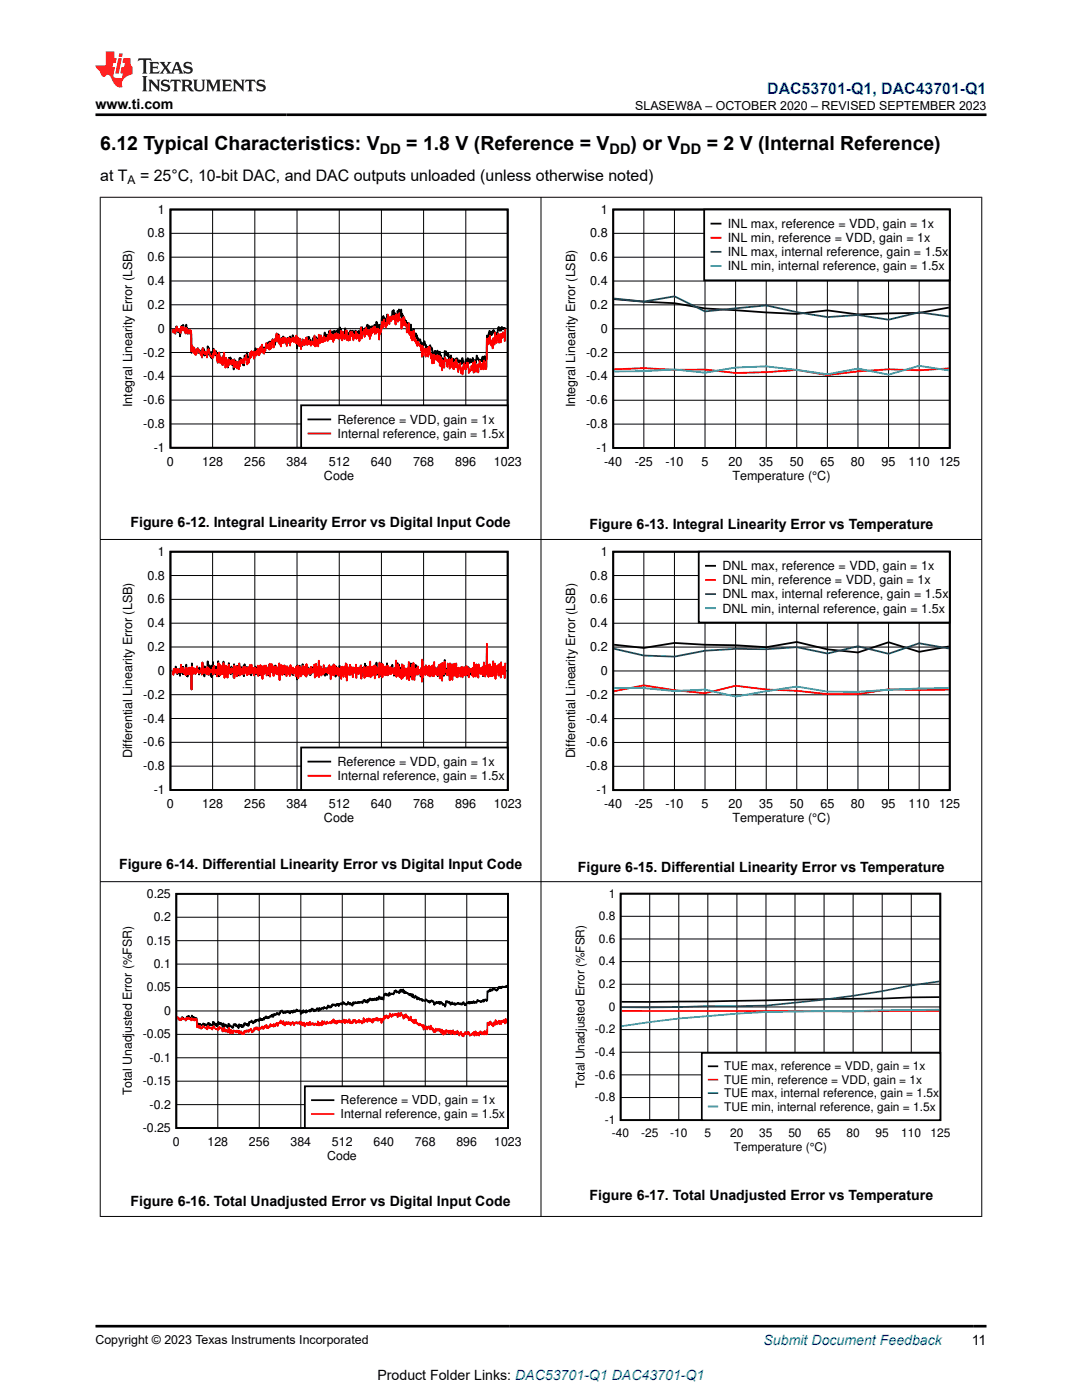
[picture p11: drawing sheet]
<svg xmlns="http://www.w3.org/2000/svg" width="216mm" height="279mm" viewBox="0 0 216 279" stroke-linecap="round" stroke-linejoin="round" font-family="sans-serif">
<defs><g id="words">
<g font-size="3.9">
<text x="20" y="29.9">6.12 Typical Characteristics: V</text>
<text x="81.1" y="29.9">= 1.8 V (Reference = V</text>
<text x="125.8" y="29.9">) or V</text>
<text x="141" y="29.9">= 2 V (Internal Reference)</text>
</g>
<text font-size="3.2" fill="#00f" x="153.1" y="18.7">DAC53701-Q1, DAC43701-Q1</text>
<g font-size="3.2">
<text x="20" y="36.1">at T</text>
<text x="27.9" y="36.1">= 25°C, 10-bit DAC, and DAC outputs unloaded (unless otherwise noted)</text>
</g>
<g font-size="2.9">
<text x="75.8" y="30.7">DD</text>
<text x="121.6" y="30.7">DD</text>
<text x="135.7" y="30.7">DD</text>
</g>
<g font-size="2.8">
<text x="19" y="21.8">www.ti.com</text>
<text x="26" y="105.1">Figure 6-12. Integral Linearity Error vs Digital Input Code</text>
<text x="117.6" y="105.7">Figure 6-13. Integral Linearity Error vs Temperature</text>
<text x="23.8" y="173.4">Figure 6-14. Differential Linearity Error vs Digital Input Code</text>
<text x="115.3" y="174">Figure 6-15. Differential Linearity Error vs Temperature</text>
<text x="117.6" y="239.5">Figure 6-17. Total Unadjusted Error vs Temperature</text>
<text x="26.1" y="240.8">Figure 6-16. Total Unadjusted Error vs Digital Input Code</text>
<text x="193.9" y="268.5">11</text>
<text x="75.3" y="275.3">Product Folder Links: DAC53701-Q1 DAC43701-Q1</text>
</g>
<text font-size="2.8" fill="#00f" x="152.4" y="268.5">Submit Document Feedback</text>
<g font-size="2.5">
<text x="126.8" y="21.9">SLASEW8A – OCTOBER 2020 – REVISED SEPTEMBER 2023</text>
<text x="29.4" y="47.4">0.8</text>
<text x="31.5" y="42.6">1</text>
<text x="117.8" y="47.4">0.8</text>
<text x="119.9" y="42.6">1</text>
<text x="145.2" y="45.5">INL max, reference = VDD, gain = 1x</text>
<text x="29.4" y="52.1">0.6</text>
<text x="117.8" y="52.1">0.6</text>
<text x="145.2" y="48.3">INL min, reference = VDD, gain = 1x</text>
<text x="145.2" y="51.1">INL max, internal reference, gain = 1.5x</text>
<text x="145.2" y="53.9">INL min, internal reference, gain = 1.5x</text>
<text x="29.4" y="56.9">0.4</text>
<text x="117.8" y="56.9">0.4</text>
<text x="29.4" y="61.6">0.2</text>
<text x="117.8" y="61.6">0.2</text>
<text x="28.6" y="71.2">-0.2</text>
<text x="31.5" y="66.4">0</text>
<text x="117" y="71.2">-0.2</text>
<text x="119.9" y="66.4">0</text>
<text x="28.6" y="75.9">-0.4</text>
<text x="117" y="75.9">-0.4</text>
<text x="26.4" y="81.3" transform="rotate(-90 26.4 81.3)">Integral Linearity Error (LSB)</text>
<text x="28.6" y="80.7">-0.6</text>
<text x="114.8" y="81.3" transform="rotate(-90 114.8 81.3)">Integral Linearity Error (LSB)</text>
<text x="117" y="80.7">-0.6</text>
<text x="28.6" y="85.4">-0.8</text>
<text x="67.3" y="84.6">Reference = VDD, gain = 1x</text>
<text x="67.3" y="87.4">Internal reference, gain = 1.5x</text>
<text x="117" y="85.5">-0.8</text>
<text x="30.7" y="90.2">-1</text>
<text x="33.3" y="93">0</text>
<text x="40.3" y="93">128</text>
<text x="48.8" y="93">256</text>
<text x="57.2" y="93">384</text>
<text x="64.6" y="95.8">Code</text>
<text x="65.6" y="93">512</text>
<text x="74" y="93">640</text>
<text x="82.4" y="93">768</text>
<text x="90.9" y="93">896</text>
<text x="98.5" y="93">1023</text>
<text x="119" y="90.2">-1</text>
<text x="120.5" y="93">-40</text>
<text x="126.7" y="93">-25</text>
<text x="132.8" y="93">-10</text>
<text x="140" y="93">5</text>
<text x="145.4" y="93">20</text>
<text x="146.1" y="95.8">Temperature (°C)</text>
<text x="151.5" y="93">35</text>
<text x="157.6" y="93">50</text>
<text x="163.7" y="93">65</text>
<text x="169.8" y="93">80</text>
<text x="175.9" y="93">95</text>
<text x="181.3" y="93">110</text>
<text x="187.4" y="93">125</text>
<text x="31.5" y="110.9">1</text>
<text x="119.9" y="110.9">1</text>
<text x="144.1" y="113.8">DNL max, reference = VDD, gain = 1x</text>
<text x="29.4" y="115.7">0.8</text>
<text x="117.8" y="115.7">0.8</text>
<text x="144.1" y="116.6">DNL min, reference = VDD, gain = 1x</text>
<text x="144.1" y="119.4">DNL max, internal reference, gain = 1.5x</text>
<text x="29.4" y="125.2">0.4</text>
<text x="29.4" y="120.4">0.6</text>
<text x="117.8" y="125.2">0.4</text>
<text x="117.8" y="120.4">0.6</text>
<text x="144.1" y="122.2">DNL min, internal reference, gain = 1.5x</text>
<text x="29.4" y="129.9">0.2</text>
<text x="117.8" y="129.9">0.2</text>
<text x="31.5" y="134.7">0</text>
<text x="119.9" y="134.7">0</text>
<text x="28.6" y="139.4">-0.2</text>
<text x="117" y="139.5">-0.2</text>
<text x="28.6" y="149">-0.6</text>
<text x="28.6" y="144.2">-0.4</text>
<text x="117" y="149">-0.6</text>
<text x="117" y="144.2">-0.4</text>
<text x="26.4" y="151.3" transform="rotate(-90 26.4 151.3)">Differential Linearity Error (LSB)</text>
<text x="28.6" y="153.7">-0.8</text>
<text x="67.3" y="152.9">Reference = VDD, gain = 1x</text>
<text x="67.3" y="155.7">Internal reference, gain = 1.5x</text>
<text x="114.8" y="151.4" transform="rotate(-90 114.8 151.4)">Differential Linearity Error (LSB)</text>
<text x="117" y="153.7">-0.8</text>
<text x="30.7" y="158.5">-1</text>
<text x="33.3" y="161.3">0</text>
<text x="40.3" y="161.3">128</text>
<text x="48.8" y="161.3">256</text>
<text x="57.2" y="161.3">384</text>
<text x="65.6" y="161.3">512</text>
<text x="74" y="161.3">640</text>
<text x="82.4" y="161.3">768</text>
<text x="90.9" y="161.3">896</text>
<text x="98.5" y="161.3">1023</text>
<text x="119" y="158.5">-1</text>
<text x="120.5" y="161.3">-40</text>
<text x="126.7" y="161.3">-25</text>
<text x="132.8" y="161.3">-10</text>
<text x="140" y="161.3">5</text>
<text x="145.4" y="161.3">20</text>
<text x="151.5" y="161.3">35</text>
<text x="157.6" y="161.3">50</text>
<text x="163.7" y="161.3">65</text>
<text x="169.8" y="161.3">80</text>
<text x="175.9" y="161.3">95</text>
<text x="181.3" y="161.3">110</text>
<text x="187.4" y="161.3">125</text>
<text x="64.6" y="164.1">Code</text>
<text x="146.1" y="164.1">Temperature (°C)</text>
<text x="29.3" y="179.2">0.25</text>
<text x="30.7" y="183.8">0.2</text>
<text x="29.3" y="188.5">0.15</text>
<text x="29.3" y="197.9">0.05</text>
<text x="30.7" y="193.2">0.1</text>
<text x="32.7" y="202.6">0</text>
<text x="28.5" y="207.2">-0.05</text>
<text x="29.9" y="211.9">-0.1</text>
<text x="26.3" y="218.6" transform="rotate(-90 26.3 218.6)">Total Unadjusted Error (%FSR)</text>
<text x="28.5" y="216.6">-0.15</text>
<text x="29.9" y="221.3">-0.2</text>
<text x="68" y="220.4">Reference = VDD, gain = 1x</text>
<text x="28.5" y="225.9">-0.25</text>
<text x="68" y="223.2">Internal reference, gain = 1.5x</text>
<text x="34.5" y="228.7">0</text>
<text x="41.4" y="228.7">128</text>
<text x="49.7" y="228.7">256</text>
<text x="58" y="228.7">384</text>
<text x="65.3" y="231.5">Code</text>
<text x="66.2" y="228.7">512</text>
<text x="74.5" y="228.7">640</text>
<text x="82.8" y="228.7">768</text>
<text x="91.1" y="228.7">896</text>
<text x="98.6" y="228.7">1023</text>
<text x="19" y="268.2">Copyright © 2023 Texas Instruments Incorporated</text>
</g>
<g font-size="2.4">
<text x="25.5" y="36.7">A</text>
<text x="121.5" y="179.1">1</text>
<text x="119.5" y="183.6">0.8</text>
<text x="119.5" y="188.2">0.6</text>
<text x="119.5" y="197.2">0.2</text>
<text x="119.5" y="192.7">0.4</text>
<text x="121.5" y="201.7">0</text>
<text x="118.7" y="206.2">-0.2</text>
<text x="118.7" y="215.3">-0.6</text>
<text x="118.7" y="210.8">-0.4</text>
<text x="144.5" y="213.6">TUE max, reference = VDD, gain = 1x</text>
<text x="116.6" y="217.2" transform="rotate(-90 116.6 217.2)">Total Unadjusted Error (%FSR)</text>
<text x="118.7" y="219.8">-0.8</text>
<text x="144.5" y="216.3">TUE min, reference = VDD, gain = 1x</text>
<text x="144.5" y="219">TUE max, internal reference, gain = 1.5x</text>
<text x="144.5" y="221.7">TUE min, internal reference, gain = 1.5x</text>
<text x="120.7" y="224.3">-1</text>
<text x="122.1" y="227">-40</text>
<text x="127.9" y="227">-25</text>
<text x="133.7" y="227">-10</text>
<text x="140.6" y="227">5</text>
<text x="145.7" y="227">20</text>
<text x="151.5" y="227">35</text>
<text x="157.3" y="227">50</text>
<text x="163.1" y="227">65</text>
<text x="168.9" y="227">80</text>
<text x="174.7" y="227">95</text>
<text x="179.8" y="227">110</text>
<text x="185.6" y="227">125</text>
<text x="146.4" y="229.7">Temperature (°C)</text>
</g>
</g></defs>
<path d="M34 41.8h67.3v47.6h-67.3zM100.8 65.6v-.1l-.1 .3-.1-.3-.2 .2-.2-.4-.1 .5v-.5l-.1 .7-.1-.5-.1 .5-.1-.6v.6l-.2-.8-.5 2-.1-.7-.2 .3-.2-.9-.1 .4-.1-.3v.5l-.1-.2-.1 .2v.4l-.1-.7-.1 .7-.2-.9-.1 1.2v-.7l-.3 .8-.1-.3-.1 4.7-.1-.1v.5l-.1-.7-.2-.3-.1 .6-.2-.3v.9l-.1-1.1-.1 .9-.2-.4v.4l-.1-.3-.2 .4-.3-.6v.2l-.1-.4v.2l-.2-.6-.2 1.5-.1-.5-.1 .2-.1-.4-.1 .7-.2-1.1-.1 .9-.1-.5-.2 .5-.1-.7-.2 .9-.1-.8-.1 .8-.1-1-.2 .7-.2-.5-.1 1.3v-.2l-.1 .4-.4-1.7-.2 1.1-.1-.7-.2 .8-.2-.8v.5l-.1-.4-.1 .3-.2-.8v.5l-.2-.5-.3 .9-.1-.7-.1 .7-.1-.8-.1 .5-.2-.6v.2l-.1-.8-.1 .7-.1 .4-.1-.5v.7l-.2-1.6-.1 .5-.1-.7v.6l-.2-.1-.1-.8-.1 .5-.2-.6-.2 2.9v-1.1l-.2-.3-.2 .4-.1-1-.1 .1-.1-.2v-.6l-.1 .9-.1-.7-.1 .7-.1-.8v.8l-.1-1.1-.3 .6-.1-.5-.1 .6-.1-.6-.1 .7-.2-.2v.8l-.2-1.7-.1-.4-.1 .5-.2-.9-.2 .7-.2-.3v.8l-.1-.8-.2-.1v.3l-.4-1.4h-.1l-.1 .8-.5-.6-.1 .5v-1.1l-.2 .3-.2-.4-.1 .5-.2-1.2-.1 .4-.1-.8-.1 1.2-.3-2-.2 1v-.3l-.2 .3-.2-1.9-.1 1.4-.1-1.2v.4l-.2-.9-.1 .9-.1-1-.1 .7-.3-1v.1l-.4-.8v.5l-.1-.1-.1-.8-.1 .6v-1l-.1 1.1-.1-1.9-.2 1.2v-.4l-.1 .2-.1-.3-.1-.7-.1 1.2-.2-.9v1.5l-.2-.8-.1 .3-.2-.6-.1 .5-.2-1.1v.3l-.2-.1-.2 1.8-.1-.3-.1 .1-.2-.3-.2 .5-.1-.3v.3l-.2-1.1-.1 1.7-.1-.9-.1 .5-.1-.6v.7l-.3-1.1-.1 .7-.2-.5-.2 2.9-.1-.8-.1 .5-.1-1.1-.1 .9-.2-.8-.1 .2v-.7l-.1 .6-.1-.8v1.7l-.1-.4-.2 .3-.1-1-.1 1.3-.3-1h-.1l-.1 .8v-.2l-.1 .1-.1-.5v.7l-.2-.9v.9l-.3-.6-.1-.6v.5l-.1-.4-.1 1.3-.1-.8-.1 1.2-.1-1.1-.1 1.4-.1-.8v.4l-.1-.8-.1 .7v-.6l-.1 .5-.1-1v.5l-.1-.3h-.1l-.2 1.5-.2-1-.2 .5-.2-.3v.4l-.2-.5v.3l-.1-.4-.1 .6v-.2l-.2 .3-.2-.7-.2 .7-.1-.6-.1 .7-.1-.8-.2 1.7-.2-1.1-.1 .4-.1-.7v.8l-.2-.8-.1 .3-.1-1.1-.2 1.4-.1-.2-.1 .2-.2-.2-.1-.6h-.1l-.1-.5-.1 .6-.1-.9-.1 1.4-.1-.7v.5l-.2-.7-.3 .9-.1-.3v.9l-.1-1.2-.1 .6v-.7l-.2 .6-.1-.5-.1 1-.2-.6v.2l-.2-.5v.4l-.2-.5-.1 .5-.1-.5-.1 1.4-.1-.4-.2 .5v-.8l-.2 .7-.1-.4v.3l-.1-1-.3 1.7-.1-.6-.1 .1-.1-.2-.1 .1-.1-.6-.1 .9v-.2l-.1 .3-.1-.6-.1 .2-.1-.1v.6l-.1-.3-.1 .5-.1-.6-.1 .7-.1-1.1-.1 1.7-.1-1.3v.1l-.2-.4-.4 1.3-.2-.7v.9l-.3-1.5-.1 .3-.2-.3-.2 1.4-.2-1-.1 .5h-.2v.4l-.1-.3-.1 .3-.1-.9-.1 1.4-.1-.9-.1 .3-.2-.1-.1-.8-.1 1.4-.1-.7-.1 .2-.1-.4-.1 1.4-.2-1.9v.2l-.2-.3-.2 .4-.2-.7v.5l-.1-.8-.3 1.2-.1-.1-.1-.8-.3 1.2-.1-1-.1 .7-.2-.5-.1 1-.1-.9-.1-.2-.1 .7v-.7h-.2l-.1-.4-.1 .8v-.3l-.2 .4v-.6l-.1 .7-.1-.4-.3 .5-.3-1.5-.1 .7-.2-.4-.2 1.8-.3-.8-.1 .2-.1-.5-.1 .9-.3-.4-.1 .7-.1-.7-.1 1.4-.2-1.3-.1 1.2-.1-.9-.1 .7-.1-.5-.2 1.1-.1-.4-.1 .3-.1-.5v.8l-.1-.4-.2 .1-.1-.9-.2 .8v-.4l-.2 1.2v-.8l-.1 .7-.1 .1-.1-.5-.2 .8-.1-.8-.1 .4-.1-.9-.2 1.4h-.1v-.8l-.1 .6-.1-.3-.1 .3-.1-.4-.2 .9v-.9l-.2 1.1v-.7l-.1 .9-.1-.3-.1 .6-.3-1.5-.1 .8h-.1v-.3l-.2 .4-.1-.3-.1 1.9-.1-1-.1 1-.1-.8-.1 .4-.3-1.1v.9l-.2-.9-.2 1.8v-.8l-.2 .9-.1-1-.1 .9v-1l-.2 .4-.1-.5-.1 .2v-.6l-.2 2v-1.3l-.1 .3-.1-.3v.4l-.2-1.1-.1 .8-.1-1.2-.1 .5-.2-.4-.2 2-.2-1v.6l-.4-1.2v.3l-.3-1.2-.1 1.9v-.2l-.1 .3-.5-1.8-.2 .9-.2-1.6v2l-.4-2.4-.1 .9v-.5l-.1 .4-.1-.6v.2l-.2-.8v.6l-.1-.6-.1 1.7-.1-.1-.1 .3v-1.2l-.1 1-.1-1v.8l-.3-1.7-.1 1.2-.2-1.5v1.9l-.1-.5-.1 .5-.2-.6v.3l-.2-.6v.9l-.1-1.1-.2-.4-.2 1.9-.2-1.2-.1 .4-.2-.7-.1 .6v-.7l-.2-.3-.4 1-.3-.8-.1 .3-.1-.5-.1 .3-.2-.9-.1 1.5-.1-4.1-.1 .2h-.1l-.2-.5-.1 .2v-.4l-.2 .8v-1.1l-.2 .3v-1l-.2 1.7-.1-.6-.1 .1-.1-.2-.1-.9-.1 .7-.1-.7v.8l-.2-.7-.3 2.1-.1-1v.2l-.2-.2-.1 .2-.2-1.2-.2 .1-.1 1.4-.2-.8-.1 .4-.2-.6" fill="none" stroke="#000" stroke-width=".36"/>
<g fill="none" stroke="#000" stroke-width=".2">
<path d="M34 56.1h67.3M34 51.3h67.3M34 46.6h67.3M42.4 41.8v47.6M50.8 41.8v47.6M59.3 41.8v47.6M67.7 41.8v47.6M76.1 41.8v47.6M84.5 41.8v47.6M92.9 41.8v47.6M34 79.9h67.3M34 75.1h67.3"/>
<path d="M34 70.3h67.3M34 65.6h67.3M34 60.8h67.3M34 84.6h67.3"/>
</g>
<path d="M100.8 65.6l-.1 2.5-.1-1.5v-.2l-.1 .9-.1-1-.2 1.2-.2-.9-.1 1.7v-1.3l-.2-.2-.1 1.6-.1-1.8-.1 1.2-.2-.8-.1 1.5-.2-1.5v.9l-.1-1.6-.1 2.5-.3-1.3-.1 2-.1-1-.1-.4-.1 .8-.1-1.1v.4l-.1-.2v-1l-.1 1.3-.1-.8-.1 1.2-.1-1.2v1.2l-.1-1-.1-.1-.2 6.1-.1-1-.1 1v-1.2l-.1 .2-.1-.7-.1 1.7-.2-1.3-.1 1.2-.1-.6-.1 .7-.3-1.7-.3 2.3-.1-1.6v1.1l-.2-.9-.1 1.3-.3-2.1-.2 2.3-.1-2-.2 1.5-.1-.9-.2 .9v.1l-.2-.2-.2 .6-.2-2v.6l-.2-.6-.1 1.3-.1-.9-.1 .9-.1-.3-.1-.9-.3 2.2-.1-1.3-.2 1.1-.2-2.1-.4 1.9-.2-1.9-.1 .6-.1-1.2v1.5l-.2-.8v.6l-.2-.9v1.5l-.1-1-.1 .9-.1-.9v.6l-.1-1.8-.1 1.3-.1-.1-.1-.8v.5l-.1-.3-.1 1.5v-1.9l-.1 .9-.1-.7-.1 .4-.1-.6v1.5l-.2-1.4-.1 .3-.1-.7-.1 .2-.1-.1-.1 1.9-.3-1.5-.1 2-.1-2v1.3l-.2-2-.1 1.8-.1-1.6-.1 .4v-.8l-.1 1.2-.2-1.3-.2 1-.1-.9-.2 .3v.5l-.2-1.1v1.8l-.1-1.1-.1 .8-.1-.8-.1 1.1-.1-1.8-.1 .9-.1-1-.1 .2v-.2l-.1-1.5-.3 2.1-.1-1.7-.1 .6-.1-.3-.1 .3-.1 1.1-.1-1.6-.1 .7-.1-.7-.1 .2-.1 1-.1-1.8-.1 2.2-.1-2.2-.1 1-.1-1.1-.2 .2-.2-.7-.1 .4-.1-.7v1l-.1-.8-.1 .4v-.6l-.1 .3-.2-.9-.1 .4-.1-1.8v.2l-.1-.3-.1 1.7v-.5l-.1 .8-.1-1.8-.1 1.4-.1-1.3-.1 .6-.1-.8-.1 .6-.1-2.2-.1 1.7-.1-.2-.1 .2-.1-.3v.5l-.1-1.7-.1 .3-.1-.5v.5l-.3-1.7v.3l-.1-.3-.1 1.7-.1-1.4-.2 2v-1.6l-.1-.2-.2 .1-.1-1.4-.1 .7-.1-.3-.1 1.3-.2-1.5-.1 1.2-.1-1.2-.1 2.1-.2-1.6-.1 .5-.1-.7v.4l-.2-.3-.1 .7-.1-.4-.1 .7-.1-1-.2 1.6-.1-1.1-.1 .5-.1-1.3-.2 2.2-.2-.5v.9l-.1-.9-.1-.2v.3l-.1-.1-.1-.8-.1 1.5-.1-1-.1 1.3-.1-1.3-.2 2.1-.1-.5v.8l-.1-.8-.1 .3-.1 1.7-.1-2.1-.1 .1v-.3l-.1 .7-.1-.4-.1 .8-.2-1.2-.1 1.3-.1-1.5v1.1l-.2-1-.3 1.3-.1-1.1-.2 1.6v-1.3l-.1 1.9-.2-1.6-.1 .9v-1.2l-.2 .2v-.1l-.1 .8-.1-1.3-.4 1.9v-1.5l-.1 .9v-.7l-.2 .7v-.2l-.1 .1-.1 1-.2-2.3-.1 2.2-.1-.1-.1 .7-.2-1.3-.1 .6-.2-.8-.1 1-.1-1.4v1.2l-.1-.2-.1 .3-.2-.7-.1 1.1-.2-1.6-.1 .3v-.3l-.1 .8-.2-.9-.1 1.7-.1-.8-.2 .9-.1-1-.2 .9-.1-2v1.4l-.1-1.3-.1 1.5-.1-.7-.1 .9v-.7l-.2 .4v-1.2l-.2 1.8-.1-.9-.1 .5-.1-1.6-.1 1-.1-.1-.2 .8-.1-1-.2 .8-.2-1-.1 .7-.2-.6v1.1l-.1-.7-.1 .8v-.9l-.1 1.3-.2-1.5-.1 1v-.8l-.2 .8v-.1l-.1-1.7-.1 .8-.1-.1-.1 1.2-.1-1-.1 1.3-.2-.7h-.1l-.2 .7-.3-1-.1 1.2v-.8l-.3 .8-.1-1.3-.3 1.5-.2-1.7-.1 2.3-.1-1v.5l-.2-.7-.1 .8v-1l-.1 1.4v-.8l-.1 .8-.1-2.2-.2 1.9v-.4l-.1 .4-.1-.2v.1l-.2-.6-.2 .9-.1-.8-.1 .5-.1-.8-.1 .8-.2-.6-.1 .7-.1-1.5-.1 1.4-.1-1.2v1.2l-.1 .1v-1l-.2 1.1-.2-1.1-.1 1-.1-.6-.2 1.5-.2-2.1-.2 1.5-.1-.8-.1 .6v-1.5l-.2 1.2-.2-1.6-.1 1.4-.1-1.1-.1 .7-.1-.4-.1 .6-.1-.8-.1 .7-.1-.5-.1 .4-.1-.4v.6l-.1-.4-.1 1.2-.2-1.6-.1 .6v-.6l-.2 1-.1-.3-.1 1-.1-1.5-.1 .8-.2-1.1-.1 1.1-.1-.1v.1l-.2-1v1.1l-.1-.8-.1 .2v-.4l-.2 1.7-.1-1.6-.1 1.1-.1-1.8v1.5l-.1-.8-.1 .6h-.1l-.2-1.7-.1 1.6-.1-.6-.2 .7-.1-.2-.1 1.4-.2-1.6-.1 .7-.1-.4-.1 1.4-.1 .1h-.1l-.1-1.2-.1 1.4v-.7l-.1-.2-.1 .2v-.3l-.1 .7-.1-.4-.1 .3v-1l-.2 1.6h-.2v-.4l-.1 1-.1-.6v.4l-.2-.4v.4l-.1-1.6-.1 .9v-.5l-.2 .9v-.8l-.1 1.1-.1-.6-.1 1.1-.1-.7v.6l-.1-.1-.1-1.1v1.1l-.1-.7-.2 1-.2-.8-.2 1.4-.2-1.3v-.1l-.2 .6-.1-.7-.1 1.2-.2-.9-.2 1.9-.1-.7-.3 1.2-.2-1.9v.6l-.1-.2-.1 .5-.1-.1-.1 .8-.1-.9-.1 .8-.2-.7-.1 .8v-.7l-.2 .2-.2 1.1v-.9l-.1 1.5-.1-.6-.1 .5-.1-.8-.1 .8-.1-1.5-.2 1.1-.2-.9v1l-.1-1.5-.1 1.1-.2-1-.2 .9-.2-.7v.4l-.2-.7-.1 .4v-.5l-.1 1.2-.1-.6-.1 .9-.1-1.3v.7l-.2-1.2-.1 2-.3-3-.2 2.2v-.6l-.1 .8-.2-1.3h-.1v.6l-.1-.7-.1 1.1-.2-2.2v1.4l-.2-.9-.1 1.6-.2-1.9h-.1l-.1 .2-.2-.9-.1 1-.1-.3v.8l-.1-.7-.1 .9-.3-.6-.1 .3-.3-.8-.1-.8v.6l-.1-.4-.1 .1-.1 1.4-.1-.7-.1 .2-.1-.5v.4l-.2-.5-.1 .4-.2-1.1-.2 1.7-.1-1-.1 .6-.2-.4-.2-.1v-.5l-.1 .1-.2-.3-.1 1-.2-.2v.5l-.1-.6-.1 .4-.2-1.3-.1 1.1-.3-1.5-.1 1.1v-3.7l-.1-.4-.1 .5v-.7l-.1 .6-.1-.4-.1 .6-.1-.7-.1 .6-.2-.9-.1 .5v-.7l-.2 1.2v-.9l-.2 .3-.1-.5-.1-.2-.1 .2-.1-.3v.7l-.3-.7v1.2l-.1-.2-.1 .2-.2-.7-.1 .3-.1-.3-.1 .3-.1-.8-.4 1.3-.1-.6-.2 .5-.1-.8" fill="none" stroke="#f00" stroke-width=".36"/>
<path d="M60.1 80.9h41.2v8.5h-41.2z" fill-rule="evenodd" fill="#fff"/>
<path d="M122.4 41.8h67.1v47.6h-67.1zM122.5 59.7l6 .5 6.1 .3 6.1 1.1 18.3 1 6.1-.7 6.1 .8 12.2-.3 5.9-1M60.1 80.9h41.2v8.5h-41.2zM61.5 83.7h4.4" fill="none" stroke="#000" stroke-width=".36"/>
<path d="M189.3 73.5l-5.9 .4-6.1-.2-6.1 .4-6.1 .7-6.1-1-6.1 .5-6.1 .1-6.1-.6h-6.1l-6.1-.3-6 .2M61.5 86.5h4.4" fill="none" stroke="#f00" stroke-width=".36"/>
<g fill="none" stroke="#000" stroke-width=".2">
<path d="M122.4 56.1h67.1M122.4 51.3h67.1M122.4 46.6h67.1M128.5 41.8v47.6M134.6 41.8v47.6M140.7 41.8v47.6M146.8 41.8v47.6M152.9 41.8v47.6M159 41.8v47.6M165.1 41.8v47.6M171.2 41.8v47.6M177.3 41.8v47.6"/>
<path d="M183.4 41.8v47.6M122.4 79.9h67.1M122.4 75.1h67.1M122.4 70.4h67.1M122.4 65.6h67.1M122.4 60.8h67.1M122.4 84.6h67.1"/>
</g>
<path d="M122.5 59.6l6 .6 6.1-1.1 6.1 3.1 12.2-1.3 6.1 1.4 6.1 1 6.1-.4 6.1 .9 6.1-1.5 5.9 .9" fill="none" stroke="#105465" stroke-width=".36"/>
<path d="M189.3 73.9l-5.9-.9-6.1 1.8-6.1-1.2-6.1 1.1-12.2-1.6-6.1 .2-6.1 1.1-6.1-.7-6.1 .4h-6" fill="none" stroke="#00bacc" stroke-width=".36"/>
<path d="M140.5 41.8h49v14.1h-49z" fill-rule="evenodd" fill="#fff"/>
<path d="M140.5 41.8h49v14.1h-49zM142 44.6h1.8M34 110.1h67.3v47.6h-67.3zM34.5 133.9l.1 .4 .2-.7 .1 .6 .2-1.2 .2 1.5 .1-.8 .1 .8v-.7l.1 .2 .1-.2 .1 .3v-.4l.1 1.2 .2-2.1 .2 1.5 .1-1.2 .1 1.5 .1-1.5v1.4l.3-.8 .1 .6 .2-1.7v2.3l.2-1.3v1.4l.1-1.6 .1 1 .1-.8 .1 .6 .3-.6 .1 4 .1-5.2 .2 2 .1-.9 .1 .6 .1-.6 .1 .7v-.5l.1 .7 .1-.5v.1l.2-.4 .1 .2 .1-.4 .2 1.2 .1-1.4 .1 1v-.2l.1 .3 .1-.8v.6l.1 .2 .1-.1 .1-1.9 .1 2v-1.2l.3 1.9v-2l.1 1.4 .1-.8 .1 .6 .1-.7 .2 .8v-2.3l.1 2.6 .1-.7v.7l.1-1.9 .1 1.9 .1-.7 .1 .3v-1l.1 1.7 .1-2.1v2.3l.3-3 .1 2.4v-1.2l.1 1 .1-.6 .1 .8 .1-1.1v1l.1-1.4 .1 1.6 .1-.7v1l.2-2.9 .1 3 .1-1.6v1.5l.1-1.3 .1 .2v-.5l.1 1 .1-.7 .1 .7 .1-.4 .1 .6 .2-2.5 .1 2.3v-.5l.2 .6v-.8l.1 .6 .1-.3 .2 .3v-.9l.2 1.2 .2-2.2v1.6l.2 .2 .1-.7v1.2l.2-1.6v1.3h.2v-.9l.1 .8 .1-.6v1.6l.1-2.6 .1 1.9 .1-.9 .1 .6 .2-.6v1.3l.1-2 .1 2 .1-1.5 .1 1.3 .2-1.7 .1 1.3 .1-1.3 .1 1.3 .1-.7 .1 .6 .1-.7 .1 1.1 .1-1.7 .1 2.1 .1-2.4 .1 1.5 .2-.5v.6l.2-1.1v1l.2 .3 .2-.9 .1 .7 .1-1.2v1.6l.2-1.4v1.6l.1-1.4 .1 .6v-.6l.1 .8 .1-.6 .1 .5 .1-.8v1.4l.3-1.7 .1 1.6 .1-1.1v.9l.2-1.1v1l.1-1 .1 1 .2-1.2v1.7l.1-1.8 .1 1.3 .2-1.1 .1 1.6 .1-1v.2l.1-.2 .1 .5v-1.1l.1 1.2 .1-.9 .1 .8 .1-1 .2 1.1v-.8l.1 .2v-.3l.1 1.2 .1-1.5 .2 1.6v-2.1l.2 1.7 .1-1.2 .1 .9 .3-.8 .1 1.1 .1-.7 .1 .7v-.6l.2 .5v-1.5l.1 1.6 .1-1.4 .2 1.1 .1-.7 .1 1.1 .2-.7v.9l.1-1 .1 .2 .1-.2 .1 .5 .1-1v1.3l.2-.9v.6l.1-1.1 .1 1 .2-.3v.8l.1-1.4 .2 1.4 .1-1.6 .2 1.2 .1-1 .1 1.3 .2-1.3v1.1l.1-1.2 .1 1.6v-.8l.2-.1 .1-.5v.5l.1-.3 .1 1.2v-1.3l.2 1 .1-.8 .2 .4 .1-.3 .2 1.9v-2.8l.4 1.8 .1-1.8 .1 1.7 .1-.7 .1 .2 .1-.3 .1 .9 .1-2.1 .1 1.8 .1-.7 .1 .6v-.7l.1 .4 .2-.2 .1 1.2 .1-1.6 .1 1 .1-1.1 .2 1 .1-.6 .1 1.1 .1-1.2 .1 1.2v-1.6l.2 1.2 .1-.8 .1 .6 .1-1 .1 .9v-.5l.2 .7v-.4l.1 1.3 .1-2.2 .1 1.9 .1-1.5 .1 1.1 .1-1 .1 .7v-.8l.3 1.2 .2-1.5 .1 1.5 .1-.7 .1 .3 .1-.3 .1 .5 .1-1.4 .1 1 .1-.5 .1 1.5 .2-1.6 .1 1.4 .1-1.1 .2 .7v-1.1l.1 .7v-.8l.1 1.3 .1-1 .2 .8v-.8l.1 .9 .1-.7 .2 .7v-1.2l.2 1.3 .1-.9 .1 1 .1-1.1 .1 1.6v-2l.1 1.2 .1-.7 .1 .7 .1-.9v1.1l.2-1.1 .1 1.3 .1-1.7 .1 1.9 .1-1.3 .1 .9 .1-.6 .1 .6 .2-.7 .2 .4 .2-.9v1.4l.2-.9 .2 .8v-1.4l.1 1.5 .1-1.1 .1 .8 .2-.5 .1-1.1 .1 2 .1-1.3 .1 1.1v-1.1l.1 .7 .1-.7 .1 .9v-.5l.1 .5v-.6l.1 .2 .1-.2v.4l.1-.8 .1 1v-.7l.2 .7v-.9l.1 .8 .3-.7v.7l.1-.2 .1 .3 .2-1.3 .2 1.2v-.9l.1 1.6 .1-1.5v1l.1-1.2 .1 1.5v-1.2l.1 .8 .1-1.9 .1 2.6 .1-2.1 .1 1.8 .1-1.6 .1 1.2v-.9l.1 1.1 .1-.7 .1 .3 .1-.1v-1l.1 1.6 .1-1.4 .1 1.2 .2-1.3 .2 1.2 .1-.5 .1 .4 .1-1.2 .1 1.9 .1-1.3 .2 .7v-2.1l.1 2.4 .1-1.3v1.3l.1-1v.9l.3-1.4 .1 1.9 .1-1.6v.7h.1l.1-1.8 .3 2 .1-1.1 .1 1 .1-.2 .1 .3v-1.1l.1 1.2 .1-.8 .1 1.1 .1-2.3 .2 2.4v-1.2l.1 .6 .1-.7v.5l.1-.4 .2 .6 .1-.4 .1 .4 .2-1.5v1.2h.2v-.3l.1 1.3 .2-1.5 .1 1 .2-.7 .1 1 .1-2.4 .2 2.1 .1-1.7 .1 1.9 .2-1v.7l.1-1.1 .1 .1v1.8l.2-2.3v2.1l.1-1.6 .1 1.2 .1-1.2 .1 .9 .1-.3 .2 .2v-.4l.1 .7 .1-.5v.3l.2-.7 .1 1.4 .1-1.9 .2 1.5v-1l.1 1.6 .1-2.7 .1 2.3 .3-1.1v.5l.1-1.2 .1 1.5 .2-.6 .1 1 .1-2.1 .1 1.7 .1-.8 .1 .9v-.8l.1 .9 .1-1 .1 .5 .1-.4 .2 .1v1.2l.1-1.7 .1 .7v-.2l.2 .3 .2-.2 .1-.9 .2 1.4 .1-.6 .2 .7v-.9l.3 1v-1.5l.2 1 .1-.6 .2 .9 .2-.8 .2 1.3 .1-1.8 .1 .9 .1-.1 .1-.7 .1 1.2 .1-1.2 .1 1.2 .1-.7 .1 .3v-.5l.1 .2 .1 1.3v-1.9l.1 1.6 .1-1.6v1.2l.2-1.3v1.5l.2-.7 .1 1v-1.2l.1 .4 .1-.3 .1 .4 .1-.2v1l.2-3.2 .1 2.5 .2-.8 .1 1.2v-.8l.2 .2v-.6l.1 1.2 .1-1.2 .2 1.5v-1.7l.1 1.1 .2-1.1 .1 1.5v-1.1l.1 .6 .1-.2v.2l.1-.8 .1 1.3 .1-1.6 .1 1.4 .1-1 .1 .5 .1-.5 .1 .7 .1-.8 .1 .7 .1 .1 .1-.6 .1 .6v-.8l.1 .9 .3-1.1 .1 1.4 .1-1.4 .4 1.4v-1l.1 .7 .1-.8v.6l.1-1.1 .2 1.3 .2-.8v.1l.1 1.3 .1-1.8v1.4l.2-1 .2 1.1v-1l.1 .4 .1-.5 .1 .7 .1-.7 .1 1.1 .2-1.2 .1 .9 .1-.7 .1 .7 .1-1.1 .1 .6v-.6l.2 1.1v-.7l.1 .7v-.6l.3 .4 .1-.5v.4l.1-.4 .1 .6v-.7l.2 .6v-.9l.2 1.8v-2l.1 1.2 .2-.7 .1 .6 .1-.3 .1 .8v-1.2l.1 .6 .1-4.8v5l.3-.8 .1 1.2 .1-1.9 .1 1.7 .1-1 .2 1.2v-1.2l.2 .7v-.7l.1 .8 .1-.8 .2 1 .2-.8v.8l.2-1.1v.9l.1-.8 .1 .6v-.9l.3 1.2 .1-1 .1 1.1 .1-.9 .1 .9 .1-1.2v1.1l.1-.9 .1 .7v-.3l.1 .3 .2-.4 .1 .5 .1-.6v.4" fill="none" stroke="#000" stroke-width=".36"/>
<path d="M142 47.4h1.8M100.8 132.2l-.1 3.1-.1-2.3-.1 1.3-.1 .2-.1-1.4-.2 1.4-.1-2.3-.1 3-.2-2.7-.2 2.4v-2.3l-.1 1.6-.1-.2-.1-1.1-.1 1.9-.2-1.7v2.4l-.2-3.1-.1 2.4-.1-1.4v1.2l-.1-2.6-.1 2.9-.2-1.9-.1 2-.1-1.5-.1 1.4v-2.4l-.1 2.2-.1-1.6-.1 2-.1-2.5v2.3l-.2-.9v-5.5l-.1 4.7-.1 1.3-.1-1.6-.1 2.1v-1.3l-.1 .9-.1-2.4-.2 2.6-.1-1.6-.1 1.2-.2-1.1v1.2l-.2-.6v.5l-.1-1.1-.1 .7-.1-1.4-.1 2.6-.1-2.4v1.8l-.2-2-.2 2.4-.2-2.4v1.9l-.1-2.3-.1 2.9-.1-1.8-.1 .2v-.1l-.1 1.4-.1-1.3-.3 .6-.1-.7-.2 1.8v-1.3l-.1 .7-.1-1.4-.1 1.1-.1-1.4-.1 1.9-.1-1.7-.2 1.7-.1-1.3v.4l-.2-.8-.1 2.1-.2-2-.2 1.9-.1-1.8v.9l-.3-1-.2 2-.1-1.9-.1 1.8-.1-2.7-.1 2.2-.1-1.3v1.3l-.2-2.1v2.4l-.2-1.6v1.5l-.1-1.5v2.4l-.1-3.2-.2 2.2-.2-2.3-.1 3.4v-2.9l-.1 1.4-.1-.9-.1 1.1-.1-2.1v2.4l-.2-1.1-.1 .6-.1-.6-.1 .3-.1-2-.1 2.6-.1-.9v.8l-.1-.2-.1-2-.1 3.6-.1-3.3v2.1l-.1-.3-.1 .2v-2.1l-.1 2.9-.2-2.7-.1 1.7-.1-.6v.9l-.2-1.3-.1 1.3-.3-1.3v1.1l-.1-.1-.1-2.3v2.9l-.2-1.7v1.4l-.1-1.9-.1 2.1-.1-2-.1 1.6-.1-.9-.1 1.4-.1-2.2-.1 1-.1-.9-.1 2-.1-1.7-.1 1-.1-.6v.3l-.1-1.1-.1 1.9-.1-1.6-.1 1.3-.2-1.2-.1 2-.1-3.6-.1 4.5-.1-2.8-.1 1.5-.2-1.1-.1 .6v-.5l-.1 .4-.1-.5-.1 .9-.1-1.6v1.7l-.1-1.3-.1 1.1v-.9l-.1 .9v-1l-.1 .9-.1-1-.1 2.3-.2-3.4-.2 3.3-.1-3-.1 2.1-.1-1.4-.2 1.3v-1.3l-.2 2.5v-3.7l-.1 2-.1-.3-.1 .4-.1-.8v2.1l-.1-1.7-.1 .5-.1-.9-.2 1.6-.2-2.2-.1 2.5-.2-2.8-.1 3v-1.5l-.2-.3-.2 1.4v-2l-.1 1-.1-1.5-.1 2.2-.1-1.2v1.2l-.1-1.9-.1 2.2-.1-3.3-.1 2.8v-.6l-.1 .6-.1-1.3-.1 1.3-.1-1.1-.1 .6-.1-.6v.1l-.1 .7-.1-1-.1 1.3-.1-1.5-.1 .7-.1-.6v1.3l-.1-1.1-.2 1.3v-1.9l-.2 1.6-.2-1.4v1.8l-.2-1.2-.1 1.1-.1-1.7-.1 1.6-.1-2-.1 2.6-.2-2.7-.1 1.8-.1-1.3v1.7l-.2-2.5-.1 3-.1-1.4-.1 .4v-.8l-.1 .9-.2-1.1v1.4l-.2-1.7-.1 2.5-.1-2.6v1.9l-.3-1.7-.2 1.9-.1-1.8-.2 2.1v-3.2l-.1 2.8-.1-1.1v1.1l-.1-1.8-.1 2v-1.2l-.1-.1-.1 .3v-.9l-.1 1.9-.2-1.7-.1 .3-.1-.1-.1 1.8v-2.3l-.1 1.6v-1.2l-.2 .8-.2-.9-.1 2.2-.1-2.8-.1 1.4-.1-.8-.1 1.1-.1-.3v.4l-.1-1.3-.1 1.3-.2-1.2-.1 2-.1-2.7v1.6l-.1-.6-.1 .6v-.3l-.1 .3-.1-1-.2 2-.1-1.6-.1 .5v-1l-.1 1.4-.2-1.8-.1 2-.1-1.3v.5l-.1-.5-.1 1.3-.1-1.5-.1 .7v-.2l-.1 2.1-.1-3.3v2.7l-.1-2.8-.1 1.7v.2l-.1-1.3-.1 1.5-.1-.8-.1 1.4-.2-2.1-.1 1.5v-1.1l-.1 2.1-.1-2.4-.1 1-.1-.7-.2 .3v1.2l-.2-1.7-.1 1.2-.1-.7v.8l-.1-1.3-.1 .9-.2-1.3v1.7l-.1-1.5-.1 1.8v-2.2l-.2 2.1-.1-1.8-.1 1.7-.1-1.5-.1 2.5-.1-2.6-.1 1-.1-1.3-.1 1.7-.1-1.2-.2 1.1-.1-.4-.1-.3v.2l-.1-.3-.1 .7-.1-.5-.1 .6-.1-1.6-.1 1.9v-1.1l-.2 .7v-.8l-.2 1.4-.2-1.8-.2 2.1-.1-3.2-.1 3-.1-1.5v.9l-.2-1.2-.1 1.8v-2.4l-.1 2.1v-1.5l-.2 2.1v-2.6l-.2 1.7v-.8l-.1 .6-.1-.3-.1 .5-.1-.8v.6l-.1-1-.1 1.4-.1-1.1-.1 1.1-.1-1.1-.1 .9-.2-.9-.2 1.3v-2.2l-.1 2.6-.1-2.5-.1 2.2v-1.8l-.2 1.6-.1-1.1-.1 1v-1.6l-.1 1.5-.1-.8v.2l-.2-.4-.1 1.6-.1-1.9-.2 1.4-.1-1.2-.1 2.1v-2.6l-.3 1.9-.1-1.7v.2l-.1 1.8-.1-1.5-.1 .7-.1-.7-.2 1v-1.3l-.1 1-.1-.7-.1 .8-.1-1.1v1l-.1-1.5-.2 2.2-.1-1.6-.1 1.2v-1.1l-.1 .5-.1-.6v.9l-.1-1.2-.1 2-.1-1.9-.1 1.2-.1-.4-.1 .3v-1.4l-.2 1.7-.2-1.7v1.9l-.3-2-.1 2-.1-1.8-.1 2.9-.1-3.5v2.4l-.1-1.4-.2 1.3v-.7l-.1 .7-.2-1.7v1.5l-.2-.9-.1 .6-.1-1.2-.1 2-.2-1.7-.1 1v-.2l-.1-1.5-.1 1.4v-.2l-.1 .3-.1-.2v1.3l-.1-2.6-.1 2.1-.1-.9-.1 .5v-1l-.1 1-.1-.6-.1 1.2-.1-2-.3 1.5v-1.5l-.1 1.7-.1-1v.8l-.2-.8v2l-.1-2.6-.1 1.5v-1.3l-.2 1.6v-2l-.1 1.8-.1-1.6-.1 1.7-.1-1.4-.1 1.7-.1-2.1v1.8l-.1-1.2-.2 .9-.1-.5v.5l-.2-1.1-.1 1.6-.2-1.5-.2 .9-.1-1.5-.1 1.5v-.4l-.2 .6v-1.7l-.2 1.9-.2-1.4-.2 1.6-.2-1.6v1l-.2-.7v.5l-.1-1-.1 1.5-.1-1.4-.2 1.2-.1-.9-.1 1.2v-.8l-.2 .1-.1-.8-.1 1.7v-2.4l-.1 1.6-.1 .3v-.9l-.1 1.1-.1-1.4-.2 1.9v-2l-.1 1.5-.1-1.4-.1 1.2-.1-1.4v2.4l-.1-2.5-.1 1.7v-.7l-.2 .3-.2-.7v.8l-.2-.7v.8l-.2-.8-.1 .9v-1.8l-.1 1.9-.1-1.2-.1 2-.1-2.2-.1 1.8-.1-2.1-.1 2-.1-1.1-.1 1.6-.2-3-.1 2.2v-1.4l-.2 1.4-.2-1.3v1.4l-.1-1.8-.1 2-.2-2.3v2.1l-.2-2.3-.2 2.7-.2-1.4-.3 .7v-1.4l-.1 1.3-.1-1.2v1.6l-.1-1.4-.2 1-.2-.6-.1 .6-.1-.3-.1 .2v-.2l-.1 .7-.1-1.2v.9l-.2-1.2-.1 1.5-.1-.9-.1 .7-.1-1v.8l-.1-.6-.1 .7v-.8l-.1 .6-.1-.1-.1 .4-.1-2.2-.1 2.5-.1-1.2-.1 .6-.2-.3-.2 .5v-.5l-.1 .3-.1-.3v.3l-.2-1.2-.1 1-.1-.4v.9l-.1-1-.1 1.1-.2-1.2-.1 1.2-.2-.5-.1-1-.1 4.6-.1-4.2-.1 1.2v-1.3l-.1 .9-.1-1-.1 1.4-.1-1.2-.1 1.1-.1-.9v.8l-.1-1-.1 1.2-.1-1.4-.1 1.6v-1.1l-.1 .4-.1-.5v.9l-.2-.7-.1 .4-.1-1v.9l-.2-.2v.3l-.1-1.5v1.4l-.1-.4-.1 .5-.1-.2v.2l-.1-.6-.1 .5-.1-.6-.2 .9v-.7l-.3-.2-.1 .7-.1-.7-.1 .6v-.6l-.1 1.2-.1-.8" fill="none" stroke="#f00" stroke-width=".36"/>
<path d="M142 50.3h1.8" fill="none" stroke="#105465" stroke-width=".36"/>
<path d="M142 53.1h1.8" fill="none" stroke="#00bacc" stroke-width=".36"/>
<g fill="none" stroke="#000" stroke-width=".2">
<path d="M34 119.6h67.3M34 114.9h67.3M42.4 110.1v47.6M50.8 110.1v47.6M59.3 110.1v47.6M67.7 110.1v47.6M76.1 110.1v47.6M84.5 110.1v47.6M92.9 110.1v47.6M34 138.6h67.3M34 133.9h67.3M34 129.1h67.3"/>
<path d="M34 124.4h67.3M34 152.9h67.3M34 148.1h67.3M34 143.4h67.3"/>
</g>
<path d="M60.1 149.2h41.2v8.5h-41.2z" fill-rule="evenodd" fill="#fff"/>
<path d="M122.4 110.1h67.1v47.6h-67.1zM122.5 128.7l6 .6 6.1-1 6.1 .4 6.1 .1 6.1 .4 6.1-1.1 6.1 1.5 6.1 .6 6.1-2 6.1 1.9 5.9-1.1M60.1 149.2h41.2v8.5h-41.2zM61.5 152h4.4" fill="none" stroke="#000" stroke-width=".36"/>
<path d="M189.3 137.6l-5.9 .1-6.1-.1-6.1 .9h-6.1l-6.1-.6-6.1-.3-6.1-.7-6.1 1.5-6.1-.7-6.1-.9-6 1.1M61.5 154.8h4.4" fill="none" stroke="#f00" stroke-width=".36"/>
<g fill="none" stroke="#000" stroke-width=".2">
<path d="M122.4 119.6h67.1M122.4 114.9h67.1M128.5 110.1v47.6M134.6 110.1v47.6M140.7 110.1v47.6M146.8 110.1v47.6M152.9 110.1v47.6M159 110.1v47.6M165.1 110.1v47.6M171.2 110.1v47.6M177.3 110.1v47.6M183.4 110.1v47.6"/>
<path d="M122.4 138.7h67.1M122.4 133.9h67.1M122.4 129.1h67.1M122.4 124.4h67.1M122.4 152.9h67.1M122.4 148.2h67.1M122.4 143.4h67.1"/>
</g>
<path d="M189.3 129.4l-5.9-1-6.1 2.1-6.1-1.5-6.1 1.4-6.1-1.3-6.1 .5-6.1-.1-6.1 .4-6.1 1.1-6.1-.2-6-1.3" fill="none" stroke="#105465" stroke-width=".36"/>
<path d="M122.5 137.3h6l6.1 .6 6.1-.3 6.1 1.4 12.2-2 6.1 1 6.1 .1 12.2-.7 5.9-.1" fill="none" stroke="#00bacc" stroke-width=".36"/>
<path d="M139.4 110.1h50.1v14.1h-50.1z" fill-rule="evenodd" fill="#fff"/>
<path d="M139.4 110.1h50.1v14.1h-50.1zM140.9 112.9h1.8" fill="none" stroke="#000" stroke-width=".36"/>
<path d="M140.9 115.7h1.8" fill="none" stroke="#f00" stroke-width=".36"/>
<path d="M140.9 118.6h1.8" fill="none" stroke="#105465" stroke-width=".36"/>
<path d="M140.9 121.4h1.8" fill="none" stroke="#00bacc" stroke-width=".36"/>
<path d="M35.2 178.4h66.2v46.7h-66.2zM101.2 196.8l-.1 .2-.1-.3-.2 .3-.6-.1-.1 .3-.1-.2-.1 .2-.1-.2-.1 .2-.1-.3-.5 .8-.1-.2-.2 .1-.2-.3-.4 .4-.1-.3-.1 .3-.2-.3-.1 .5v-.3l-.2 .3-.2-.1-.1 1.8-.1 .2-.1-.3-.2-.1-.1 .3-.1-.1-.1 .3-.1-.4-.1 .4-.1-.1-.3 .2-.4-.3-.1 .1-.1-.3-.2 .6-.3-.2-.2 .3-.1-.4-.1 .3-.2-.1-.2 .2v-.3l-.2 .4-.1-.3-.1 .3-.1-.4-.2 .3-.2-.2-.2 .6-.4-.6-.2 .5-.1-.3-.2 .3-.2-.3v.2l-.1-.1-.1 .1-.1-.3-.1 .2-.1-.2-.4 .4-.1-.2-.1 .3v-.4l-.2 .3-.1-.3-.1 .1-.1-.3-.3 .5-.2-.6-.1 .3v-.3l-.1 .2h-.2v-.3l-.1 .2-.2-.2-.2 1.1-.1-.4-.2-.1-.2 .2v-.4h-.2l-.1-.3v.4l-.2-.3v.3l-.1-.3-.1 .3v-.4l-.3 .3-.1-.2-.1 .2-.1-.2-.1 .3-.2-.1v.3l-.2-.6-.1-.1-.1 .1-.1-.3-.3 .3-.1-.1-.1 .3-.1-.2h-.2l-.4-.5h-.1v.4l-.6-.2v.2l-.1-.4-.2 .1-.1-.1-.1 .2-.2-.5-.2 .2-.1-.3-.1 .5-.3-.8-.1 .4-.1-.1-.1 .1-.3-.7v.6l-.1-.5-.1 .2-.2-.4v.4l-.1-.4-.1 .3-.7-.6-.1 .2-.1-.3-.1 .2v-.3l-.1 .4-.1-.7-.2 .4-.2-.2-.1-.2-.1 .5-.2-.4v.6l-.1-.3-.2 .1-.2-.2-.1 .3-.1-.5-.3 .1-.2 .8-.3-.2-.4 .2-.1-.4-.2 .7v-.4l-.1 .2-.1-.2-.1 .3-.2-.4-.1 .2-.2-.1-.2 1.1-.2-.3v.2l-.1-.4-.1 .4-.4-.5v.2l-.1-.3-.1 .7v-.2l-.2 .2-.1-.4-.1 .5-.3-.3h-.1l-.1 .3-.2-.2v.2l-.2-.3v.3l-.3-.1v-.3l-.3 .6-.1-.3-.1 .5-.1-.4v.5l-.3-.4v.2l-.1-.2-.1 .2v-.4l-.1 .3-.2-.2-.2 .6-.2-.3-.2 .2-.1-.1-.1 .1-.2-.2-.1 .3h-.3l-.1-.2-.2 .3-.1-.3-.1 .3-.1-.3-.2 .7-.4-.5-.1 .3-.1-.3-.1 .1-.1-.4-.2 .5-.2 .1-.5-.4-.1 .2-.1-.3-.1 .5-.1-.3v.2l-.2-.2-.1 .2-.1-.1-.1 .3-.1-.1v.3l-.1-.4v.2l-.1-.3-.2 .3-.1-.2-.1 .4-.3-.3-.1 .1-.2-.2v.2l-.1-.1-.2 .5-.1-.1-.1 .2-.1-.3-.2 .3v-.2l-.1 .1-.1-.4-.2 .8-.1-.3-.4 .1v-.3l-.1 .4-.1-.1v.1l-.1-.2-.2 .1v.2l-.2-.1v.2l-.1-.2-.1 .2-.1-.3-.1 .6-.1-.5-.2-.1-.4 .5-.2-.2v.3l-.3-.5-.1 .1-.1-.1-.3 .6-.1-.4-.6 .4-.1-.3v.5l-.2-.3-.2 .1-.2-.3-.1 .6-.1-.3-.2-.1-.1 .6-.1-.8-.4 .2-.2-.2-.1 .2v-.3l-.3 .5-.2-.1v-.3l-.3 .5-.1-.3-.1 .2-.2-.2-.1 .4-.1-.3-.2 .2v-.3l-.3-.1-.1 .3v-.1l-.2 .2v-.2l-.1 .2-.1-.1-.3 .2-.2-.6-.2 .3-.2-.1-.2 .7-.3-.3-.1 .1-.1-.2-.1 .4-.3-.1v.3l-.2-.3-.1 .6-.1-.5-.1 .4-.1-.3-.2 .3-.1-.2-.2 .4v-.1l-.2 .1v-.2l-.1 .3v-.1l-.2 .1-.1-.4-.1 .3-.1 .1-.1-.2-.1 .5-.1-.3v.2l-.2-.1-.2 .3-.3-.4-.2 .5-.2-.3v.3l-.3-.1-.2 .3v-.3l-.2 .4v-.3l-.1 .4-.1-.1-.1 .2-.3-.5-.1 .3-.1-.1-.1 .2-.2-.2-.1 .8-.1-.4-.1 .4-.1-.3v.2l-.3-.4-.1 .3-.1-.3-.2 .7-.1-.3-.2 .4-.1-.4v.4l-.1-.4-.1 .1-.3-.3-.1 .8-.1-.5-.2 .2-.2-.4v.3l-.2-.4v.1l-.3-.1-.2 .8-.1-.4-.1 .2-.6-.7-.1 .7-.1 .1-.5-.6-.1 .3-.2-.6-.1 .8-.4-.9-.1 .4v-.2l-.1 .1-.2-.4-.1 .2-.1-.2v.7l-.2 .1-.1-.5-.1 .4v-.4l-.1 .3-.3-.6v.5l-.2-.6-.1 .8v-.2l-.2 .2-.1-.2-.1 .1-.1-.2-.1 .3v-.4l-.2-.2-.2 .8-.3-.4v.1l-.2-.2-.1 .2-.1-.3-.2-.1-.3 .5-.2-.3-.2 .1-.1-.2-.1 .2-.2-.3-.1 .5-.1-1.5-.2 .1-.3-.3-.2 .3-.2-.6-.1 .6-.2-.2h-.2l-.1-.3-.1 .3v-.3l-.1 .3-.1-.2-.3 .8-.1-.4-.4 .1-.2-.4-.3 .6-.1-.3-.2 .1-.1-.2-.1 .2-.3-.5" fill="none" stroke="#000" stroke-width=".35"/>
<g fill="none" stroke="#000" stroke-width=".2">
<path d="M43.5 178.4v46.7M51.7 178.4v46.7M60 178.4v46.7M68.3 178.4v46.7M76.6 178.4v46.7M84.9 178.4v46.7M93.1 178.4v46.7M35.2 197.1h66.2M35.2 192.4h66.2M35.2 187.7h66.2M35.2 183.1h66.2M35.2 215.8h66.2"/>
<path d="M35.2 211.1h66.2M35.2 206.4h66.2M35.2 201.8h66.2M35.2 220.5h66.2"/>
</g>
<path d="M35.3 203.1l.3 .2h.1l.1 .3 .2-.2 .1 .2 .3-.5 .1 .3 .1-.1 .2 .1 .1-.1 .3 .3v-.5l.3 .3 .1-.3 .2 .1 .1 .2 .2-.1 .1 .4 .1-.5v.3l.1-.2 .2 .3 .1-.2 .1 .3 .1-.3 .1 .2 .1-.2v.2l.1-.2 .1 .2v1.4l.1-.4 .3 .5 .1-.4 .4 .6 .3-.5 .6 .5 .1-.2 .2 .3 .1-.6 .3 .4v-.2l.2 .2 .1-.1 .1 .2 .1-.1 .1 .3 .1-.6 .1 .1 .1-.2v.3l.7 .4 .1-.3 .1 .3 .1-.3v.1l.1-.4 .2 .3h.2l.2 .7 .2-.6 .1 .3 .1-.5 .1 .8 .1-.4 .1 .3 .1-.2 .2 .5 .1-.3v.2l.2-.9 .3 1.2 .1-.8 .1 .5 .1-.3 .1 .5 .1-.3 .1 .2v-.5l.1 .2 .1-.1 .1 .2 .1-.1 .1 .2 .2-.3 .2 .1 .1 .3 .1-.4v.5l.1-.3 .1 .3 .2-.4 .1 .5 .1-.3 .1 .3 .1-.1 .1 .2 .1-.6 .1 .4 .1-.5h.2v.2l.2-.3 .2 .3v-.3l.2 .3v-.3l.2-.1 .1 .1 .1-.3 .1 .7 .3-.4 .1 .3 .2-.8 .2 .4 .1-.5 .1 .3 .2-.2 .1 .5 .3-.5 .2 .2 .2-.3 .1 .2v-.4l.1 .4 .1-.2 .1 .3 .1-.4 .1 .2v-.4l.1 .3 .1-.3 .1 .2 .1-.4v.6l.1-.1 .1 .1 .1-.1v.2l.1-.4 .2 .2 .2-.6 .1 .4v-.2l.2 .2v-.3l.3 .4v-.5l.1 .4h.1h.2v-.5l.2 .1v-.3l.2 .6 .2-.5 .2-.2 .1 .2 .1-.5 .3 .6 .1-.2 .1 .3v-.6l.1 .7 .1-.4 .1 .6 .2-.7 .2 .4v-.4l.2 .4h.1l.1-.4 .2 .4 .1-.3 .1 .5 .1-.3v.1l.2-.4 .1 .2 .1-.2 .2 .6v-.4l.2 .1v-.2l.1 .1v-.1l.2 .1v-.2l.2 .3 .3-.3 .1 .4 .1-.6 .2 .7 .1-.5 .1 .6v-.2l.2 .2 .2-.5 .1 .8 .3-.6v.2l.1-.3 .2 .4 .2-.4v.3l.2-.5v.5l.1-.5 .1 .5 .2-.2 .1 .2 .1-.3 .3 .4 .2-.4 .2 .3h.1l.1-.1v.1l.1-.7 .2 .9v-.3l.1 .2 .1-.5v.4l.1-.3 .1 .3 .1-.2 .1 .4 .1-.9 .2 .6 .2-.6 .2 .5 .2-.3 .1 .3 .1-.4 .2 .3 .3-.2 .2 .3 .2-.5 .1 .3 .3-.7v.7l.2-.3 .1 .3v-.4l.2 .6 .1-.5 .1 .4 .2-.5 .1 .2 .1-.3 .2 .4 .2-.3 .1 .4 .2-.3h.2v-.3l.1 .6 .1-.2 .1 .3 .2-.7v.5l.2-.2v.3l.1-.3 .1 .2 .1-.5 .1 .5v-.6l.1 .8 .2-.3 .1 .3 .2-.3 .1 .3 .1-.7 .2 .4 .1-.3h.1l.2 .6 .1-.4 .3 .2 .1-.5 .1 .6 .1-.4 .2 .3v-.2l.2 .5 .2-.3v.1l.2-.9 .1 .9 .4-.6v.2l.1-.3 .1 .5 .3-.7 .1 .5 .1-.3h.2l.1 .4v-.3l.2 .6 .1-.7v.5l.2-.6 .1 .4 .3-.5 .2 .4v-.5l.1 .6 .1-.5 .1 .5 .2-.3v.2l.2-.3h.1l.1 .9 .1-.7 .1-.1v.3l.1-.3 .1 .2 .2-.8 .1 .5v-.5l.2 .4 .1-.6 .3 .6 .1-.3 .1 .2 .2-.9 .3 .8 .2-.6 .2 .3 .1-.2 .1 .1 .3-.3v.3l.2-.2 .2 .6v-.8l.1 .5 .1-.5 .2 .6 .1-.5 .1 .1 .1-.3 .1 .6h.3v.6l.1-.5 .1-.2 .1 .5 .1-.7 .1 .1v-.1l.2 .7 .1-.2 .1 .2 .1-.1 .1 .6v-.2l.3 .2v-.7l.2 .9v-.3l.1 .3 .1-.2 .2 .5 .1-.5 .1 .6v-.3l.1 .2v-.6h.2v.7l.1-.2 .4 .5 .1-.1v.3l.1-.4 .1 .3 .1-.2 .2 .3 .2-.1v.4l.2-.4v.9l.1-.9 .1 .7 .2-.4v-.1l.1 .3 .1-.3 .2 .7v-.5l.1-.1 .1 .2 .1-.3 .2 .7 .2-.8 .4 .9v-.3l.1 .7 .1-.4 .1 .3 .1-.3 .1 .4v-.7l.2 .4 .2-.3 .1 .3 .2-.4 .2 .6v-.5l.1 .3 .1-.1v.6l.2-.7 .1 .8 .1-.5 .1 .7 .1-.7 .3 .5 .1-.7h.1l.2 .2 .1-.1 .1 .5 .1-.5 .2 .3 .1-.3 .1 .7v-.6l.1 .2 .1-.3 .2 .4v-.5l.1 .7v-.2l.1 .3 .1-.4 .1 .4 .1-.5 .1 .3 .1-.2 .1 .3 .1-.6v.5l.2-.3 .1 .8 .4-.7 .2 .7 .2-.4 .1 .5 .3-.8 .1 .3 .1 .1 .1-.3 .1 .3 .1-.5 .2 .3v-.3l.2 .8 .2-.2h.2l.2-.3 .1 .3 .2-.6 .1 .8 .2-.9 .2 .8 .1-.5 .2 .4 .1-.4 .1 .6 .3-.9 .2 .6 .1-.2 .1 .2 .1-.5 .2 .5 .1-.6 .1 .3 .1-.1 .1 .4v-.3l.1 .3 .2-2.3 .1 .1 .1 .3v-.4l.1 .4 .1-.5 .1 .4 .1-.5v.4h.1v-.1l.1 .4 .1-.2 .2 .4 .1-.7 .3 .4 .1-.9 .1 .6v-.3l.1 .5 .2-.5 .2 .3v-.5l.2 .7 .1-.6 .2 .6 .1-.7 .1 .3 .3-.4 .1 .4v-.4l.2 .7 .1-1 .1 .9 .2-.5" fill="none" stroke="#f00" stroke-width=".35"/>
<path d="M60.8 216.8h40.6v8.3h-40.6z" fill-rule="evenodd" fill="#fff"/>
<path d="M60.8 216.8h40.6v8.3h-40.6zM62.3 219.6h4.2" fill="none" stroke="#000" stroke-width=".35"/>
<path d="M62.3 222.3h4.2" fill="none" stroke="#f00" stroke-width=".35"/>
<path d="M123.8 178.4h63.8v45.2h-63.8zM187.5 199l-46.3 .9h-17.2" fill="none" stroke="#000" stroke-width=".34"/>
<g fill="none" stroke="#000" stroke-width=".2">
<path d="M129.6 178.4v45.2M135.4 178.4v45.2M141.2 178.4v45.2M147 178.4v45.2M152.8 178.4v45.2M158.6 178.4v45.2M164.4 178.4v45.2M170.2 178.4v45.2M176 178.4v45.2M181.8 178.4v45.2M123.8 196.4h63.8M123.8 191.9h63.8"/>
<path d="M123.8 187.4h63.8M123.8 182.9h63.8M123.8 219h63.8M123.8 214.5h63.8M123.8 210h63.8M123.8 205.5h63.8M123.8 201h63.8"/>
</g>
<path d="M124 201.7l46.2 .2 17.3-.1" fill="none" stroke="#f00" stroke-width=".34"/>
<path d="M187.5 195.9l-5.7 .8a228.1 228.1 0 0 1-29 4l-11.6 .1-5.8 .2h-11.4" fill="none" stroke="#105465" stroke-width=".34"/>
<path d="M187.5 201.5l-17.3 .3a436.5 436.5 0 0 0-23.2 .5 233.4 233.4 0 0 0-23 2.5" fill="none" stroke="#00bacc" stroke-width=".34"/>
<path d="M140 210.1h47.6v13.5h-47.6z" fill-rule="evenodd" fill="#fff"/>
<path d="M140 210.1h47.6v13.5h-47.6zM141.4 212.8h1.7" fill="none" stroke="#000" stroke-width=".34"/>
<path d="M141.4 215.5h1.7" fill="none" stroke="#f00" stroke-width=".34"/>
<path d="M141.4 218.2h1.7" fill="none" stroke="#105465" stroke-width=".34"/>
<path d="M141.4 220.8h1.7" fill="none" stroke="#00bacc" stroke-width=".34"/>
<path d="M19.9 39.4h176.1M20 39.3v203.5M107.9 39.3v203.5M195.9 39.3v203.5M19.9 107.7h176.1M19.9 176h176.1M19.9 242.8h176.1" fill="none" stroke="#000" stroke-width=".2"/>
<path d="M27.7 11.6l-.2 .6 .5-.2h.6v.1v2.2l-.2 .4h1l-.2-.4v-2.2v-.1h.5l.5 .2-.1-.6zM29.8 12.4l.2 .3v1.6l-.2 .4h1.9l.1-.6a1.08 1.08 0 0 1-1.3 .2v-.7h.6l.4 .2v-.7l-.4 .2h-.6v-.5l.2-.2a1 1 0 0 1 1 .3l-.1-.5zM31.8 12.4l1 1.1-1 1.2h.9l-.2-.2 .4-.8 .5 .8-.2 .2h1.6l-.2-.2 .1-.5h1l.1 .5-.1 .2h.9l-.2-.4-.8-1.9h-.5l-1 2.1-.8-1.1 .9-1h-.8l.2 .2-.5 .6-.3-.6 .1-.2zM35.2 12.8l.4 1h-.8zM36.8 12.5a.65 .65 0 0 0-.2 .7 .65 .65 0 0 0 .6 .5l.7 .1 .1 .3a.79 .79 0 0 1-.7 .4 .79 .79 0 0 1-.7-.5l.1 .7 .2-.1a.93 .93 0 0 0 1.1 0 .93 .93 0 0 0 .4-.9 1.46 1.46 0 0 0-1.2-.6l-.1-.3a1.09 1.09 0 0 1 1.2 .2l-.2-.6-.1 .1-.6-.2zM28.4 15.2l.2 .4v2.2l-.2 .4h1l-.2-.4v-2.2l.2-.4zM29.6 15.9l.2 .4v1.5l-.2 .4h.8l-.3-.4v-1.3l1.7 1.8v-2l.2-.4h-.8l.2 .2 .1 1.1-1.2-1.3zM32.3 16a.65 .65 0 0 0-.2 .8 .65 .65 0 0 0 .7 .4l.6 .2 .1 .2a.79 .79 0 0 1-.7 .4 .79 .79 0 0 1-.7-.5l.1 .7 .2-.1a.93 .93 0 0 0 1.1 .1 .93 .93 0 0 0 .4-1 1.46 1.46 0 0 0-1.2-.5l-.1-.4a1.09 1.09 0 0 1 1.2 .2l-.2-.6-.1 .1-.6-.1zM34.1 15.9l-.1 .6a.63 .63 0 0 1 .7-.3l.1 1.6-.3 .4h1l-.2-.4v-1.6a.66 .66 0 0 1 .8 .3l-.1-.6zM36.2 15.9l.2 .4v1.5l-.2 .4h.9l-.2-.2v-.7h.5l.1 .2a.79 .79 0 0 0 1.2 .6l-1-.9a.61 .61 0 0 0 .6-.6 .61 .61 0 0 0-.5-.7zM36.9 16.2h.2a.47 .47 0 0 1 .5 .1 .47 .47 0 0 1 .1 .5l-.2 .1-.6 .1zM38.5 15.9l.2 .2a2.27 2.27 0 0 0 .4 2 1.04 1.04 0 0 0 1.7-.7v-1.3l.2-.2h-.8l.2 .4v1.1a.6 .6 0 0 1-.6 .6 .6 .6 0 0 1-.6-.6v-1.1l.3-.4zM41.1 15.9l.2 .4v1.5l-.2 .4h.7l-.2-.4v-1.4l.9 1.9 .8-1.9v1.4l-.2 .4h1l-.3-.4v-1.5l.3-.4h-.8l-.7 1.5-.7-1.5zM44.3 15.9l.2 .4v1.5l-.2 .4h1.9l.1-.6a1.09 1.09 0 0 1-1.3 .2v-.7h.6l.4 .2v-.6l-.4 .2h-.6v-.6l.2-.1a1.01 1.01 0 0 1 1 .3l-.1-.6zM46.4 15.9l.3 .4v1.5l-.3 .4h.8l-.2-.4v-1.3l1.6 1.8v-2l.2-.4h-.7l.2 .2v1.1l-1.2-1.3zM49 15.9l-.1 .6a.63 .63 0 0 1 .8-.3v1.6l-.3 .4h1l-.2-.4v-1.6a.66 .66 0 0 1 .8 .3l-.1-.6zM51.4 16a.65 .65 0 0 0-.2 .8 .65 .65 0 0 0 .6 .4l.6 .2 .2 .2a.79 .79 0 0 1-.8 .4 .79 .79 0 0 1-.6-.5l.1 .7 .2-.1a.93 .93 0 0 0 1 .1 .93 .93 0 0 0 .5-1 1.46 1.46 0 0 0-1.3-.5l-.1-.4a1.09 1.09 0 0 1 1.3 .2l-.2-.6-.2 .1-.5-.1z" fill="#231f20"/>
<path d="M21.1 10.3v2.7h-2.1l.1 .4 .9 1a.95 .95 0 0 0 .9 .9 .59 .59 0 0 1 .6-.4 .59 .59 0 0 1 .5 .3l.4 .8a1.59 1.59 0 0 0 2.1 1.4 1.61 1.61 0 0 1 1-2.3l1-.3-.1-1.5a1.59 1.59 0 0 1-.4-1.7h-1.4l-.2 .9h.5l-.1 .9h-.5l-.2 .9v.3l.4 .1-.2 .9h-.6a.73 .73 0 0 1-1.1-.7l.3-1.5h-.5l.2-.9h.5l.2-.9h-.5v-1.3zM23.6 11.6l-.6 3.1h.7l.6-3.1zM23.8 10.7l-.1 .6h.7l.1-.6z" fill="#ed1c24"/>
<path d="M19 22.9h177.8M19 264.7h177.8" fill="none" stroke="#000" stroke-width=".53"/>
<use href="#words"/>
</svg>
